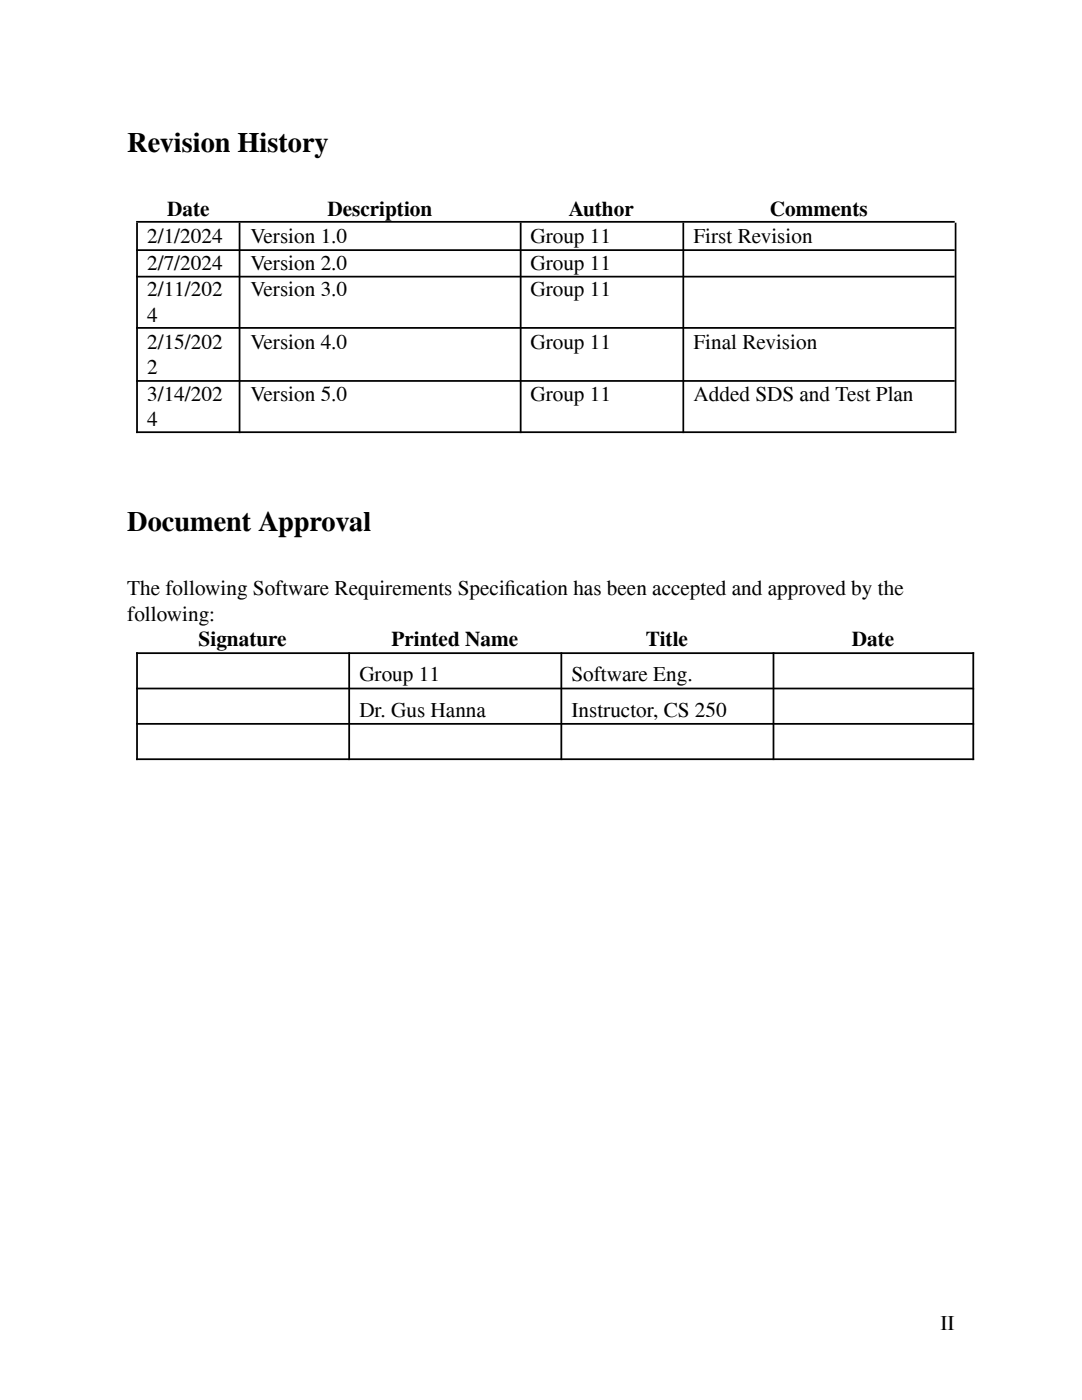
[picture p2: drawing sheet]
<svg xmlns="http://www.w3.org/2000/svg" width="216mm" height="279mm" viewBox="0 0 216 279" stroke-linecap="round" stroke-linejoin="round" font-family="sans-serif">
<defs><g id="words">
<g font-size="5.6">
<text x="25.4" y="30.4">Revision History</text>
<text x="25.4" y="106.1">Document Approval</text>
</g>
<g font-size="4.2">
<text x="33.3" y="43.1">Date</text>
<text x="65.3" y="43.1">Description</text>
<text x="113.5" y="43.1">Author</text>
<text x="153.6" y="43.1">Comments</text>
<text x="29.4" y="48.5">2/1/2024</text>
<text x="29.4" y="53.8">2/7/2024</text>
<text x="50" y="48.5">Version 1.0</text>
<text x="50" y="53.8">Version 2.0</text>
<text x="105.8" y="48.5">Group 11</text>
<text x="105.8" y="53.8">Group 11</text>
<text x="138.4" y="48.5">First Revision</text>
<text x="29.4" y="59.1">2/11/202</text>
<text x="50" y="59.1">Version 3.0</text>
<text x="105.8" y="59.1">Group 11</text>
<text x="29.4" y="64.2">4</text>
<text x="29.4" y="69.6">2/15/202</text>
<text x="50" y="69.6">Version 4.0</text>
<text x="105.8" y="69.6">Group 11</text>
<text x="138.4" y="69.6">Final Revision</text>
<text x="29.4" y="74.6">2</text>
<text x="29.4" y="80">3/14/202</text>
<text x="50" y="80">Version 5.0</text>
<text x="105.8" y="80">Group 11</text>
<text x="138.4" y="80">Added SDS and Test Plan</text>
<text x="29.4" y="85.1">4</text>
<text x="25.4" y="118.8">The following Software Requirements Specifi cation has been accepted and approved by the</text>
<text x="25.4" y="123.9">following:</text>
<text x="39.6" y="128.9">Signature</text>
<text x="78.1" y="128.9">Printed Name</text>
<text x="128.9" y="128.9">Title</text>
<text x="170" y="128.9">Date</text>
<text x="71.7" y="136">Group 11</text>
<text x="114" y="136">Software Eng.</text>
<text x="71.7" y="143">Dr. Gus Hanna</text>
<text x="114" y="143">Instructor, CS 250</text>
<text x="187.7" y="265.4">II</text>
</g>
</g></defs>
<g fill="none" stroke="#000" stroke-width=".35">
<path d="M27.2 44.3h163.3M27.2 49.9h163.3M27.2 55.2h163.3M27.3 44.5v41.9M47.8 44.5v41.9M103.9 44.5v41.9M136.3 44.5v41.9M190.7 44.5v41.9M27.2 65.4h163.3M27.2 76h163.3M27.2 86.3h163.3M27.2 130.4h167.2"/>
<path d="M27.2 137.4h167.2M27.3 130.2v21.5M69.7 130.2v21.5M112 130.2v21.5M154.3 130.2v21.5M194.2 130.2v21.5M27.2 144.5h167.2M27.2 151.5h167.2"/>
</g>
<use href="#words"/>
</svg>
